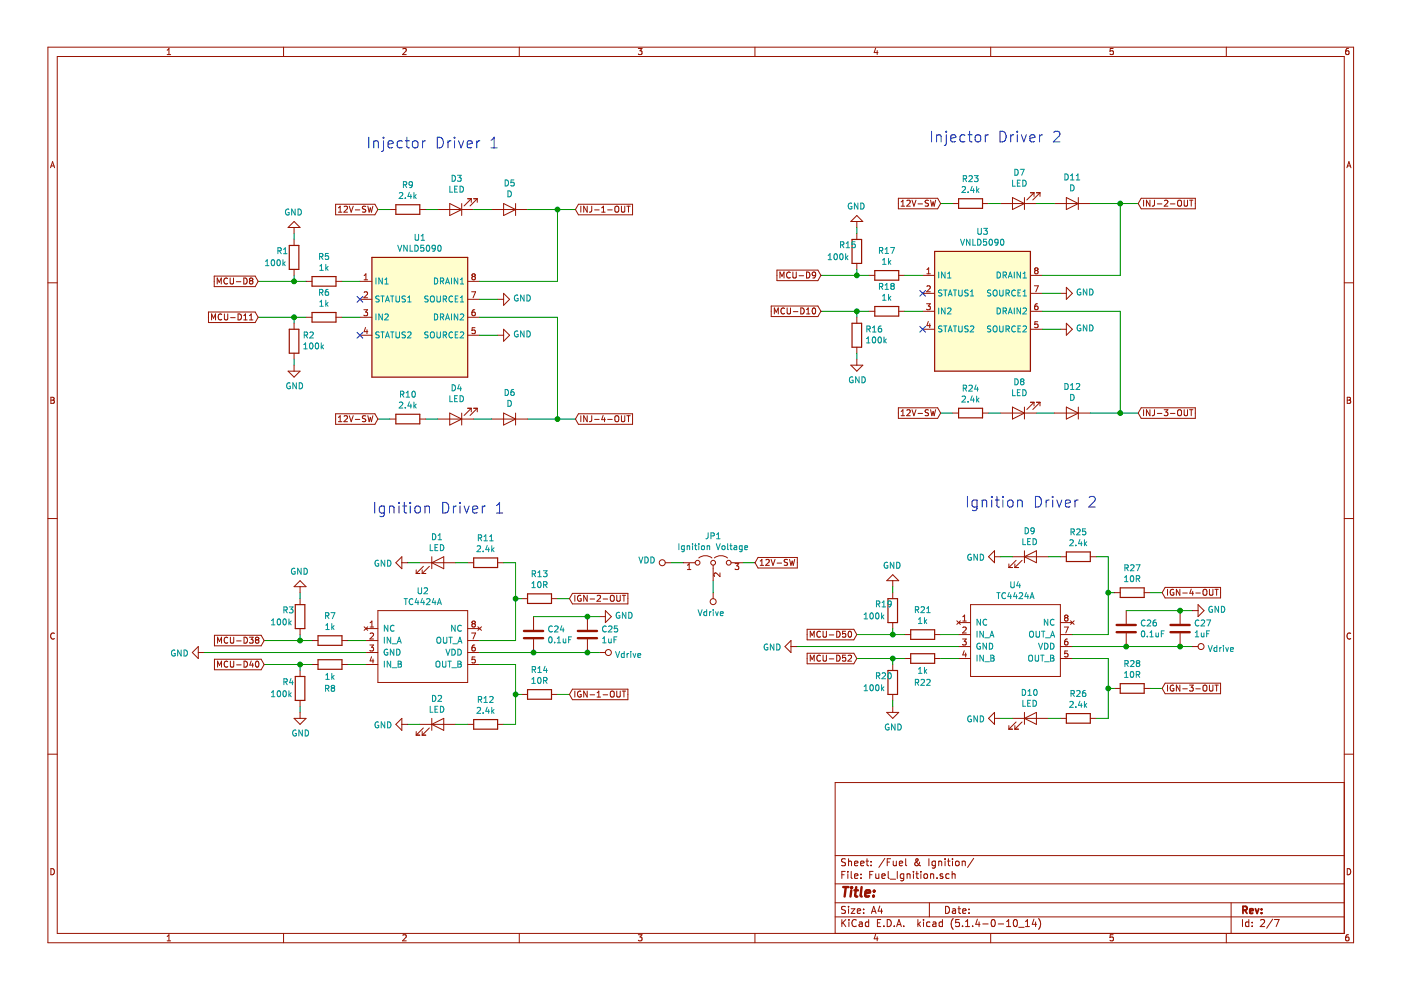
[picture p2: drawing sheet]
<svg xmlns="http://www.w3.org/2000/svg" width="297mm" height="210mm" viewBox="0 0 297 210" stroke-linecap="round" stroke-linejoin="round" font-family="sans-serif">
<path d="M.2 0h296.9v209.9h-296.9z" fill-rule="evenodd" fill="#fff" stroke="#fff" stroke-width=".21"/>
<g fill="none" stroke="#981200" stroke-width=".21">
<path d="M10.2 10h276.8v189.9h-276.8zM12.1 12h272.9v185.9h-272.9zM35.4 11.6h.8M35.4 10.6l.4-.3v1.3M60.1 10v2M85.4 10.4l.5-.1 .2 .3-.8 1h.8M110.1 10v2M135.3 10.3h.8l-.4 .5 .4 .1v.5l-.2 .2-.6-.2M160.1 10v2M185.6 10.2l-.3 .9h.9M186 10.7v.9M210 10v2"/>
<path d="M236 10.3h-.6l-.1 .6 .7-.1v.6l-.2 .2-.5-.2M260 10v2M285.9 10.3h-.4l-.1 .3-.1 .7 .2 .3 .5-.2-.1-.6h-.4l-.2 .2M10.7 35.6l.4-1.3 .5 1.3M10.8 35.2h.7M285.6 35.6l.4-1.3 .4 1.3M285.7 35.2h.6M10.2 60h1.9M45.4 58.5h8.7l.6 1.2-.6 1.1h-8.7zM48.2 59.1a.56 .56 0 0 0-.8 .5 .56 .56 0 0 0 .8 .5M48.8 58.9v1.1l.2 .2h.3l.2-.2v-1.1M50.1 59.7h1"/>
<path d="M51.7 58.9a.64 .64 0 0 1 .7 .7 .64 .64 0 0 1-.7 .6zM53.1 59.5l-.2-.2 .2-.4 .5 .2v.3l-.2 .1M53.1 59.5h.3M53.1 59.5l-.2 .2v.3l.2 .2h.4l.1-.2v-.4l-.2-.1M62.4 48.2v1.3M62.4 50.8v1.2M62.4 57.1v1.3M62.4 47l1.2 1.2h-2.5zM64.9 59.7h1.3M71.2 43.3h8.3l.6 1.1-.6 1.1h-8.3zM71.2 59.7h1.3M71.7 44.1l.4-.4v1.3"/>
<path d="M71.7 45h.8M73 43.8l.4-.1 .3 .4-.8 .9h.8M74.1 43.7l.4 1.3 .4-1.3M75.3 44.5h1M76.3 59.7h2.6M77.2 59.3h.7M77.2 58.4l.4-.3v1.2M77.6 43.8l-.5-.1-.2 .1v.5l.5 .2 .2 .3-.3 .2-.5-.1M78 43.7l.3 1.3 .2-.9 .2 .9 .4-1.3M82.7 44.4h1.2M89 44.4h1.3M92.8 44.4h7.6"/>
<path d="M95.4 43.2l2.5 1.2-2.5 1.3zM97.9 43.2v2.5M99.2 59.7h2.5M99.2 42.1h.7M99.9 42.1v.8M99.9 42.1l-1.5 1.6M100.3 58.6l-.3 .2v.3l.3 .2h.4l.1-.2v-.3l-.3-.2M100.3 58.6l-.3-.2 .3-.3h.2l.3 .2-.3 .3M100.3 58.6h.2M100.4 42.1h.8M101.2 42.1v.8M101.2 42.1l-1.5 1.6"/>
<path d="M104.2 44.4h7.7M106.8 43.2l2.5 1.2-2.5 1.3zM109.3 43.2v2.5M122.6 43.3h11.5v2.2h-11.5l-.6-1.1zM123.1 43.7v1.3M124.5 43.7v1.3l-.7-1.3v1.3M125.5 43.7l-.1 1.1-.4 .2M126.1 44.5h.9M127.6 45h.7M127.6 44.1l.3-.4v1.3M128.8 44.5h1M130.4 43.9l.3-.2a.44 .44 0 0 1 .5 .4l-.1 .7-.4 .2-.3-.2z"/>
<path d="M131.8 43.7v1.1l.2 .2h.2l.3-.2v-1.1M132.9 43.7h.7M133.3 43.7v1.3M164.7 57.3h8.7l.6 1.1-.6 1.1h-8.7zM165.4 58.9v-1.2l.4 .9 .4-.9v1.2M167.5 57.8a.56 .56 0 0 0-.7 .5 .56 .56 0 0 0 .7 .5M168.1 57.7v1l.2 .2h.3l.2-.2v-1M169.4 58.5h1M171 57.7a.64 .64 0 0 1 .7 .6 .64 .64 0 0 1-.7 .6zM172.9 58.2l-.2 .3-.4-.1-.1-.2 .1-.4 .4-.1 .2 .2v.7l-.2 .3h-.4M181.7 47v1.2M181.7 49.5v1.3"/>
<path d="M181.7 55.8v1.3M181.7 45.7l1.2 1.3h-2.5zM184.2 58.4h1.3M190.5 42h8.3l.6 1.2-.6 1.1h-8.3zM190.5 58.4h1.3M191.1 42.8l.3-.4v1.3M191.1 43.7h.7M192.3 42.6l.5-.2 .2 .4-.8 .9h.8M193.4 42.4l.4 1.3 .4-1.3M194.6 43.2h1M195.6 58.4h2.6M196.5 58.1h.7"/>
<path d="M196.5 57.1l.4-.3v1.3M196.9 42.5l-.5-.1-.2 .2 .1 .4 .4 .2 .2 .3-.3 .2h-.5M197.3 42.4l.3 1.3 .2-.9 .3 .9 .3-1.3M202 43.2h1.2M208.3 43.2h1.3M212.1 43.2h7.6M214.7 41.9l2.5 1.3-2.5 1.2zM217.2 41.9v2.5M218.5 58.4h2.5M218.5 40.9h.7M219.2 40.9l-1.5 1.5M219.2 40.9v.7"/>
<path d="M219.6 57.3l-.2 .3v.2l.2 .3 .4-.1 .1-.2v-.2l-.3-.3M219.6 57.3l-.2-.2 .2-.3h.2l.3 .2-.3 .3M219.6 57.3h.2M219.7 40.9h.8M220.5 40.9l-1.5 1.5M220.5 40.9v.7M223.5 43.2h7.7M226.1 41.9l2.5 1.3-2.5 1.2zM228.6 41.9v2.5M242 42h11.4v2.3h-11.4l-.7-1.1zM242.5 42.4v1.3M243.8 42.4v1.3l-.7-1.3v1.3"/>
<path d="M244.8 42.4l-.1 1.1-.4 .2M245.4 43.2h.9M246.9 42.6l.5-.2 .2 .4-.8 .9h.8M248.1 43.2h1M249.7 42.6l.3-.2a.44 .44 0 0 1 .5 .5v.6l-.5 .2-.3-.2zM251.1 42.4v1.1l.2 .2h.2l.3-.2v-1.1M252.2 42.4h.7M252.6 42.4v1.3M285 60h2M44.2 66.2h9.9l.6 1.1-.6 1.1h-9.9zM44.9 67.8v-1.2l.4 .9 .4-.9v1.2M46.1 60.2v-1.3l.4 1 .4-1v1.3"/>
<path d="M47 66.7a.55 .55 0 0 0-.7 .1 .55 .55 0 0 0 0 .7l.4 .3 .3-.1M47.6 66.6v1l.2 .2h.4l.1-.2v-1M48.9 67.3h1M50.5 66.6a.64 .64 0 0 1 .7 .6 .64 .64 0 0 1-.7 .6zM51.7 67.8h.7M51.7 66.9l.3-.3v1.2M52.9 67.8h.7M52.9 66.9l.4-.3v1.2M61.1 78.7h2.5l-1.2 1.3zM62.4 68.5v1.3M62.4 74.9v1.3M62.4 77.4v1.3"/>
<path d="M64.9 67.3h1.3M71.2 67.3h1.3M76.3 63.5h2.6M76.3 67.3h2.6M76.3 71.1h2.6M77.1 65.7h.8l-.4 .5 .4 .1v.4l-.2 .2-.6-.1M77.2 62l.5-.1 .2 .3-.8 .9h.8M77.5 69.4l-.3 .9h.8M77.8 69.9v.8M99.2 63.5h2.5M99.2 67.3h2.5M99.2 71.1h2.5"/>
<path d="M100 61.9h.8l-.5 1.2M100.7 65.7h-.3a.79 .79 0 0 0-.1 1.2h.4l.1-.5-.3-.2h-.2l-.3 .2M100.7 69.5h-.6l-.1 .6 .5-.1 .3 .2v.3l-.3 .2-.5-.1M105.5 63.5h1.3M105.5 71.1h1.3M106.8 62.2l1.2 1.3-1.2 1.2zM106.8 69.8l1.2 1.3-1.2 1.2zM163.5 64.9h9.9l.6 1.1-.6 1.1h-9.9zM164.2 66.6v-1.3l.4 .9 .4-.9v1.3M166.3 65.4a.55 .55 0 0 0-.7 .1 .55 .55 0 0 0 0 .8l.4 .3 .3-.2M166.9 65.3v1l.2 .3 .4-.1 .1-.2v-1M168.2 66.1h1"/>
<path d="M169.8 65.3a.64 .64 0 0 1 .7 .6 .64 .64 0 0 1-.7 .7zM171 66.6h.7M171 65.6l.4-.3v1.3M172.3 65.4l.2-.1a.67 .67 0 0 1 .4 .6 .67 .67 0 0 1-.4 .7l-.3-.5zM180.4 77.4h2.5l-1.2 1.3zM181.7 67.3v1.2M181.7 73.6v1.3M181.7 76.2v1.2M184.2 66h1.3M190.5 66h1.3M195.6 62.2h2.6M195.6 66h2.6"/>
<path d="M195.6 69.8h2.6M196.5 64.4h.7l-.4 .5 .4 .1v.4l-.2 .3-.5-.2M196.5 60.7l.5-.1 .2 .4-.7 .9h.7M196.8 68.2l-.3 .8h.8M197.1 68.6v.9M218.5 62.2h2.5M218.5 66h2.5M218.5 69.8h2.5M219.3 60.6h.8l-.5 1.3M220 64.4h-.3a.79 .79 0 0 0-.1 1.3l.4-.1 .1-.5-.3-.2h-.2l-.2 .2M220 68.2h-.6v.6l.4-.1 .3 .2v.4l-.3 .2-.4-.1M224.8 62.2h1.3"/>
<path d="M224.8 69.8h1.3M226.1 60.9l1.3 1.3-1.3 1.3zM226.1 68.5l1.3 1.3-1.3 1.3zM10.8 84.2h.4l.3 .3-.3 .3 .3 .3-.2 .4h-.5zM10.8 84.8h.4M71.2 87.7h8.3l.6 1.1-.6 1.2h-8.3zM71.7 89.4h.8M71.7 88.5l.4-.4v1.3M73 88.3l.4-.2 .3 .4-.8 .9h.8M74.1 88.1l.4 1.3 .4-1.3M75.3 88.9h1M77.6 88.2l-.5-.1-.2 .2v.4l.5 .2 .2 .3-.3 .2h-.5"/>
<path d="M78 88.1l.3 1.3 .2-.9 .2 .9 .4-1.3M82.7 88.8h1.2M89 88.8h1.3M92.8 88.8h7.6M95.4 87.6l2.5 1.2-2.5 1.3zM97.9 87.6v2.5M99.2 86.6h.7M99.9 86.6l-1.5 1.5M99.9 86.6v.7M100.4 86.6h.8M101.2 86.6l-1.5 1.5M101.2 86.6v.7"/>
<path d="M104.2 88.8h7.7M106.8 87.6l2.5 1.2-2.5 1.3zM109.3 87.6v2.5M122.6 87.7h11.5v2.3h-11.5l-.6-1.2zM123.1 88.1v1.3M124.5 88.1v1.3l-.7-1.3v1.3M125.5 88.1l-.1 1.1-.4 .2M126.1 88.9h.9M127.9 88.1l-.3 .9h.8M128.2 88.6v.8M128.8 88.9h1M130.4 88.3l.3-.2a.44 .44 0 0 1 .5 .5l-.1 .6-.4 .2-.3-.2z"/>
<path d="M131.8 88.1v1.1l.2 .2h.2l.3-.2v-1.1M132.9 88.1h.7M133.3 88.1v1.3M190.5 86.5h8.3l.6 1.1-.6 1.1h-8.3zM191.1 88.1h.7M191.1 87.2l.3-.3v1.2M192.3 87l.5-.1 .2 .3-.8 .9h.8M193.4 86.9l.4 1.2 .4-1.2M194.6 87.7h1M196.9 86.9h-.5l-.2 .1 .1 .4 .4 .2 .2 .3-.3 .2h-.5M197.3 86.9l.3 1.2 .2-.9 .3 .9 .3-1.2M202 87.6h1.2"/>
<path d="M208.3 87.6h1.3M212.1 87.6h7.6M214.7 86.3l2.5 1.3-2.5 1.2zM217.2 86.3v2.5M218.5 85.3h.7M219.2 85.3v.8M219.2 85.3l-1.5 1.5M219.7 85.3h.8M220.5 85.3v.8M220.5 85.3l-1.5 1.5M223.5 87.6h7.7M226.1 86.3l2.5 1.3-2.5 1.2z"/>
<path d="M228.6 86.3v2.5M242 86.5h11.4v2.2h-11.4l-.7-1.1zM242.5 86.9v1.2M243.8 86.9v1.2l-.7-1.2v1.2M244.8 86.9l-.1 1.1-.4 .1M245.4 87.7h.9M246.8 86.9h.8l-.4 .5 .3 .1 .1 .4-.2 .2-.6-.1M248.1 87.7h1M249.7 87l.3-.1a.44 .44 0 0 1 .5 .4v.7l-.5 .1-.3-.1zM251.1 86.9v1l.2 .2h.2l.3-.2v-1M252.2 86.9h.7M252.6 86.9v1.2"/>
<path d="M285.6 84.2h.5l.2 .3-.2 .3 .3 .3-.2 .4h-.6zM285.6 84.8h.5M10.2 109.9h1.9M85.2 119.3h1.3M85.2 118v2.6l-1.3-1.3zM89 119.3h7.6M91.5 118v2.6M91.5 119.3l2.6-1.3v2.6zM99.2 119.3h1.2M105.5 119.3h1.3M141 119.3h1.3M144.9 119.3h2.5"/>
<path d="M145.7 119.8l.4-.3v1.3M148.2 118.3a2.26 2.26 0 0 1 2.7 0M151.2 119.8v3.3M151.5 118.3a2.26 2.26 0 0 1 2.7 0M155 119.3h2.5M155.8 119.5h.8l-.4 .5 .4 .1v.4l-.2 .3-.6-.2M160.7 118.2h8.3v2.2h-8.3l-.6-1.1zM161.2 119.9h.7M161.2 119l.3-.4v1.3M162.4 118.7l.5-.1 .2 .4-.8 .9h.8M163.5 118.6l.4 1.3 .4-1.3M164.8 119.4h.9"/>
<path d="M167 118.7l-.5-.1-.2 .1v.4l.6 .2 .1 .3-.3 .3-.4-.1M167.4 118.6l.3 1.3 .3-.9 .2 .9 .3-1.3M210.9 116.8v2.5l-1.3-1.3zM210.9 118h1.2M213.9 119.6v.7M214.7 118h7.6M215.2 119.6v.7M215.4 118.8l-1.5 1.5M216.7 118.8l-1.5 1.5M217.2 116.8v2.5M217.2 118l2.5-1.2v2.5zM224.8 118h1.3"/>
<path d="M231.2 118h1.2M285 109.9h2M11.5 134.3a.58 .58 0 0 0-.8 .5 .58 .58 0 0 0 .8 .6M42 138.4h1.3M42 137.1v2.5l-1.2-1.2zM45.5 139.8h9.9l.6 1.1-.6 1.1h-9.9zM45.5 134.7h9.9l.6 1.1-.6 1.1h-9.9zM46.1 136.4v-1.3l.4 .9 .5-.9v1.3M48.3 135.2a.55 .55 0 0 0-.7 .1 .55 .55 0 0 0 0 .8l.3 .3 .4-.2M48.8 135.1v1l.3 .3 .4-.1 .1-.2v-1M50.2 135.9h.9M51.7 135.1a.64 .64 0 0 1 .8 .6 .64 .64 0 0 1-.8 .7z"/>
<path d="M52.9 135.1h.8l-.4 .5 .3 .1v.6l-.7-.1M54.4 135.7l-.2-.3 .2-.3 .4 .1v.3l-.2 .2M54.4 135.7h.2M54.4 135.7l-.2 .2v.2l.2 .3 .4-.1 .1-.2-.1-.3-.2-.1M62.4 124.4l1.2-1.3 1.3 1.3zM63.6 124.4v1.3M63.6 126.9v1.3M63.6 133.3v1.2M66.2 135.8h1.2M72.5 135.8h1.3M77.2 132.9l.8 .8M77.6 138.4h2.5"/>
<path d="M77.6 135.8h2.5M77.6 133.3h2.5M78 132.9l-.8 .8M78.4 136.8h.8l-.4 .4 .3 .2 .1 .4-.2 .2-.6-.1M78.5 134.3l.5-.1 .2 .4-.8 .9h.8M78.5 132.9h.7M78.5 132l.4-.3v1.2M78.8 139.2l-.3 .9h.8M79.1 139.7v.9M80.1 129.5h19.1v15.2h-19.1zM88.2 120.8v.8M88.2 121.6h.8"/>
<path d="M89.5 120.8v.8M89.5 121.6h.8M89.8 120.1l-1.6 1.5M91 120.1l-1.5 1.5M99.2 138.4h2.5M99.2 135.8h2.5M99.2 133.3h2.5M100 134.2h.8l-.5 1.3M100.3 132.2l-.3-.2 .3-.3h.2l.3 .2-.3 .3M100.3 132.2l-.3 .3v.2l.3 .2h.4l.1-.2v-.2l-.3-.3M100.3 132.2h.2M100.7 136.8h-.3a.79 .79 0 0 0-.1 1.2h.4l.1-.5-.3-.3h-.2l-.3 .3"/>
<path d="M100.7 139.3h-.6l-.1 .6 .5-.1 .3 .2v.3l-.3 .3-.5-.2M101.3 132.9l.8 .8M102.1 132.9l-.8 .8M110.6 126.9h1.3M113.1 130.7v2.8M113.1 135.6v2.8M116.9 126.9h1.3M121.4 125.8h11.7v2.2h-11.7l-.7-1.1zM121.9 126.2v1.3M123.1 126.3a.59 .59 0 0 0-.7 .6 .59 .59 0 0 0 .7 .5l.1-.4h-.2M124.5 126.2v1.3l-.7-1.3v1.3M124.5 130.7v2.8"/>
<path d="M124.5 135.6v2.8M125.1 127h1M126.6 126.3l.5-.1 .2 .4-.7 .9h.7M127.1 130.7h1.3M127.1 138.4h1.3M127.9 127h.9M128.4 129.5l1.2 1.2-1.2 1.3zM129.4 126.4l.3-.2a.44 .44 0 0 1 .5 .4v.7l-.5 .2-.3-.2zM130.8 126.2v1.1l.2 .2 .4-.1 .1-.1v-1.1M131.9 126.2h.7M132.3 126.2v1.3M145.7 120.8h.8"/>
<path d="M151.2 125.7v1.2M152.6 121.5v.8l-.9-.8-.3 .2 .1 .5M167.7 137.1h1.3M167.7 135.8v2.6l-1.3-1.3zM171.1 138.5h9.9l.7 1.1-.7 1.1h-9.9zM171.1 133.4h9.9l.7 1.1-.7 1.2h-9.9zM171.8 135.1v-1.3l.4 .9 .4-.9v1.3M173.9 134a.55 .55 0 0 0-.7 .1 .55 .55 0 0 0 0 .7l.4 .3 .3-.1M173.9 139a.55 .55 0 0 0-.7 .1 .55 .55 0 0 0 0 .8l.4 .3 .3-.1M174.5 133.8v1.1l.2 .2h.4l.1-.2v-1.1M174.5 138.9v1.1l.2 .2 .4-.1 .1-.1v-1.1M175.8 134.6h1"/>
<path d="M175.8 139.7h1M177.4 133.8a.64 .64 0 0 1 .7 .7 .64 .64 0 0 1-.7 .6zM177.4 138.9a.64 .64 0 0 1 .7 .6 .64 .64 0 0 1-.7 .7zM179.3 133.8h-.6l-.1 .6 .2-.1 .4 .1 .1 .6-.2 .1-.5-.1M179.3 138.9h-.6l-.1 .6 .2-.1 .4 .1 .1 .6-.2 .1-.5-.1M179.8 139l.5-.1 .2 .4-.7 .9h.7M179.9 134l.2-.2a.67 .67 0 0 1 .5 .7 .67 .67 0 0 1-.5 .6l-.3-.5zM189.3 123.1v1.3M189.3 125.7v1.2M189.3 132v1.3M189.3 121.9l1.2 1.2h-2.5zM191.8 139.6h1.3"/>
<path d="M191.8 134.5h1.3M198.2 139.6h1.2M198.2 134.5h1.2M202.9 131.6l.7 .8M203.2 137.1h2.6M203.2 139.6h2.6M203.2 134.5h2.6M203.2 132h2.6M203.6 131.6l-.7 .8M204.1 135.5h.8l-.5 .5 .4 .1 .1 .4-.3 .3-.5-.2M204.1 133.1l.5-.2 .3 .4-.8 .9h.8M204.1 131.7h.8"/>
<path d="M204.1 130.8l.4-.4v1.3M204.4 138l-.3 .9h.8M204.7 138.5v.8M205.8 128.2h19v15.2h-19zM213.9 120.3h.8M215.2 120.3h.7M224.8 137.1h2.6M224.8 139.6h2.6M224.8 134.5h2.6M224.8 132h2.6M225.7 132.9h.8l-.5 1.3M226 131l-.3 .2v.2l.3 .3 .3-.1 .1-.2v-.2l-.2-.2"/>
<path d="M226 131l-.3-.3 .3-.3h.2l.2 .3-.2 .3M226 131h.2M226.3 135.5h-.2a.79 .79 0 0 0-.1 1.3l.3-.1 .1-.5-.2-.2h-.2l-.3 .2M226.4 138h-.6l-.1 .6 .5-.1 .2 .3v.3l-.2 .2-.5-.1M227 131.6l.7 .8M227.7 131.6l-.7 .8M236.2 125.7h1.3M238.8 129.5v2.8M238.8 134.3v2.8M242.6 125.7h1.3M247 124.5h11.8v2.3h-11.8l-.6-1.1zM247.5 124.9v1.3"/>
<path d="M248.8 125a.59 .59 0 0 0-.7 .6 .59 .59 0 0 0 .7 .6l.1-.5h-.3M250.2 124.9v1.3l-.8-1.3v1.3M250.2 129.5v2.8M250.2 134.3v2.8M250.8 125.7h.9M252.6 124.9l-.3 .9h.7M252.7 129.5h1.3M252.7 137.1h1.3M252.9 125.4v.8M253.5 125.7h1M254 128.2l1.3 1.3-1.3 1.2zM255.1 125.1l.3-.2a.44 .44 0 0 1 .5 .5l-.1 .6-.4 .2-.3-.2z"/>
<path d="M256.4 124.9v1.1l.3 .2h.3l.2-.2v-1.1M257.6 124.9h.7M257.9 124.9v1.3M286.4 134.3a.58 .58 0 0 0-.8 .5 .58 .58 0 0 0 .8 .6M10.2 159.9h1.9M46.1 141.4v-1.2l.4 .9 .5-.9v1.2M48.3 140.3a.55 .55 0 0 0-.7 .1 .55 .55 0 0 0 0 .7l.3 .3 .4-.1M48.8 140.2v1l.3 .2h.4l.1-.2v-1M50.2 141h.9M51.7 140.2a.64 .64 0 0 1 .8 .6 .64 .64 0 0 1-.8 .6zM53.3 140.1l-.3 .9h.7M53.6 140.6v.8"/>
<path d="M54.3 140.3l.2-.1a.67 .67 0 0 1 .4 .6 .67 .67 0 0 1-.4 .6l-.3-.4zM62.4 152.3h2.5l-1.3 1.3zM63.6 142.2v1.2M63.6 148.5v1.3M63.6 151v1.3M66.2 140.9h1.2M72.5 140.9h1.3M77.6 140.9h2.5M83.9 153.6l1.3-1.3v2.6zM85.2 153.6h1.3M88.2 155.9h.8M88.2 155.1v.8"/>
<path d="M89 153.6h7.6M89.5 155.9h.8M89.5 155.1v.8M89.8 154.3l-1.6 1.6M91 154.3l-1.5 1.6M91.5 152.3v2.6M91.5 153.6l2.6-1.3v2.6zM99.2 153.6h1.2M99.2 140.9h2.5M105.5 153.6h1.3M110.6 147.2h1.3M116.9 147.2h1.3"/>
<path d="M121.4 146.1h11.7v2.3h-11.7l-.7-1.2zM121.9 146.5v1.3M123.1 146.6a.59 .59 0 0 0-.7 .6 .59 .59 0 0 0 .7 .5l.1-.4h-.2M124.5 146.5v1.3l-.7-1.3v1.3M125.1 147.3h1M126.6 147.8h.7M126.6 146.9l.4-.4v1.3M127.9 147.3h.9M129.4 146.7l.3-.2a.44 .44 0 0 1 .5 .5v.6l-.5 .2-.3-.2zM130.8 146.5v1.1l.2 .2 .4-.1 .1-.1v-1.1M131.9 146.5h.7M132.3 146.5v1.3"/>
<path d="M171.8 140.2v-1.3l.4 .9 .4-.9v1.3M188 151h2.5l-1.2 1.3zM189.3 140.9v1.3M189.3 147.2v1.3M189.3 149.8v1.2M210.9 152.3h1.2M210.9 151v2.6l-1.3-1.3zM213.9 154.6h.8M213.9 153.8v.8M214.7 152.3h7.6M215.2 154.6h.7M215.2 153.8v.8"/>
<path d="M215.4 153.1l-1.5 1.5M216.7 153.1l-1.5 1.5M217.2 151v2.6M217.2 152.3l2.5-1.3v2.6zM224.8 152.3h1.3M231.2 152.3h1.2M236.2 146h1.3M242.6 146h1.3M247 144.9h11.8v2.2h-11.8l-.6-1.1zM247.5 145.3v1.2M248.8 145.3a.59 .59 0 0 0-.7 .6 .59 .59 0 0 0 .7 .6l.1-.5h-.3M250.2 145.3v1.2l-.8-1.2v1.2"/>
<path d="M250.8 146h.9M252.2 145.3h.8l-.4 .4 .3 .2 .1 .4-.3 .2-.5-.1M253.5 146h1M255.1 145.4l.3-.1a.44 .44 0 0 1 .5 .4l-.1 .6-.4 .2-.3-.2zM256.4 145.3v1l.3 .2h.3l.2-.2v-1M257.6 145.3h.7M257.9 145.3v1.2M285 159.9h2M285 165.9h-107.9v32M10.8 184.2a.65 .65 0 0 1 .7 .6 .65 .65 0 0 1-.7 .7zM35.4 198.5l.4-.3v1.3M35.4 199.5h.8"/>
<path d="M60.1 197.9v2M85.4 198.3l.5-.1 .2 .3-.8 1h.8M110.1 197.9v2M135.3 198.2h.8l-.4 .5 .4 .1v.6l-.2 .1-.6-.1M160.1 197.9v2M177.1 194.4h107.9M177.1 191.4h107.9M177.1 187.4h107.9M177.1 181.4h107.9M178.5 185.5h.5M178.5 195v1.5M178.7 195.6l.6 .9"/>
<path d="M179.2 184.8h-.7v1.5M179.3 192.2h-.6l-.3 .2 .1 .4 .7 .3v.4l-.2 .2-.6-.1M179.3 182.1h-.6l-.3 .2 .1 .4 .7 .3v.4l-.2 .2-.6-.1M179.3 195l-.8 .8M179.8 184.8v.1M179.8 185.3v1M179.9 182.1v1.5M179.9 192.2v.1M179.9 192.7v1M179.9 182.7l.2-.1h.4v1M180 195v.1M180 195.5v1"/>
<path d="M180.5 192.7h.8l-.8 1h.8M180.5 184.8v1.3l.2 .2M181.2 185.8l.7-.2-.1-.3h-.4l-.2 .2 .1 .7h.5M181.2 183.1l.7-.2-.1-.3h-.4l-.2 .2 .1 .7h.5M181.5 195.1a.59 .59 0 0 0-.7 0 .59 .59 0 0 0-.2 .7 .56 .56 0 0 0 .3 .6 .56 .56 0 0 0 .6-.1M181.8 193.2l.7-.2-.1-.2-.4-.1-.2 .2v.7h.6M182.2 195.5h.6v1M182.5 183.1l.7-.2-.1-.3h-.4l-.2 .2 .1 .7h.5M182.6 186.1v.2M182.6 185.3v.2M182.8 195.8l-.5 .1-.2 .2 .2 .4 .5-.1M183.1 193.5v.2"/>
<path d="M183.1 192.8v.1M183.6 182.6h.6M183.8 182.1v1.3l.4 .2M184.2 195.5h-.5l-.2 .2v.6l.2 .2 .5-.1M184.2 195v1.5M184.4 185.5h.5M184.7 183.4v.2M184.7 182.6v.2M184.8 193.7l.4-1.5 .5 1.5M184.9 193.2h.7M185.1 184.8h-.7v1.5M185.6 198.1l-.3 .9h.9"/>
<path d="M185.7 185.3v.9l.4 .1 .2-.2M186 198.6v.9M186 195.7h.5M186.3 185.3v1M186.5 192.1l-.3 1.1h.9M186.7 195h-.7v1.5h.7M186.9 192.7v1M187 185.8l.7-.2-.1-.3h-.4l-.2 .2v.7h.6M187.4 196.3v.2M187.6 182l-1.3 1.9M188.1 195a.76 .76 0 0 1 .9 .7 .76 .76 0 0 1-.9 .8zM188.1 182.8h.5"/>
<path d="M188.3 184.8v1.3l.2 .2M188.7 186.4h1.2M188.8 182.1h-.7v1.5M189.4 182.6l.1 .9 .3 .1 .2-.2M189.6 196.3v.2M190 182.6v1M190.1 196.5l.5-1.5 .5 1.5M190.2 196h.8M190.2 184.8v1.5M190.7 183.1l.7-.2-.1-.3h-.4l-.2 .2 .1 .7h.5M191.6 196.3v.2M191.6 185.3v1.2l-.3 .3-.3-.1"/>
<path d="M191.6 185.3h-.4l-.3 .2 .1 .6 .2 .2 .4-.1M192 182.1v1.3l.2 .2M192.3 185.4l.2-.1h.4l.1 1M192.3 185.3v1M193.7 184.8v.1M193.7 185.3v1M194.2 185.3h.5M194.4 184.8v1.3l.3 .2M194.6 195v1.5M194.7 195.9l.5 .6M195 182.8l-.3 .6a.41 .41 0 0 1-.6 .1 .41 .41 0 0 1 0-.6l.6-.6-.2-.2h-.3a1.46 1.46 0 0 0 1 1.5M195.2 195.5l-.6 .5"/>
<path d="M195.2 184.8v.1M195.2 185.3v1M195.8 195v.1M195.8 195.5v1M196 185.4l.2-.1 .4 .1v.7l-.2 .2-.4-.2zM196.9 182.1v1.5M197 191.4v3M197.2 195.5h-.5l-.2 .2v.6l.2 .2 .5-.1M197.3 185.4l.2-.1h.4l.1 1M197.3 185.3v1M197.8 195.5h.6v1M198.3 182.6h-.4l-.3 .3 .1 .5 .2 .2 .4-.1"/>
<path d="M198.3 182.6v1.2l-.3 .3-.3-.1M198.4 195.8l-.7 .3 .3 .4 .4-.1M198.7 186.1v.2M199 182.7l.2-.1h.4l.1 1M199 182.6v1M199.8 195.5h-.4l-.3 .2 .1 .6 .2 .2 .4-.1M199.8 195v1.5M199.9 185.3h-.4l-.2 .2 .1 .2 .5 .1v.4h-.6M200.4 182.1v.1M200.4 182.6v1M200.5 192.2a.75 .75 0 0 1 .8 .7 .75 .75 0 0 1-.8 .8zM200.9 182.6h.5"/>
<path d="M201.1 182.1v1.3l.3 .2M201.2 185.3h-.4l-.3 .2 .2 .7h.5M201.9 184.8v1.5M201.9 185.4l.2-.1h.4v1M201.9 182.1v.1M201.9 182.6v1M202 192.8h.5l.1 .9M202.1 194.8a1.71 1.71 0 0 0 0 2.2M202.6 193l-.5 .1-.2 .2 .2 .4 .5-.1M202.7 182.7l.2-.1 .4 .1v.7l-.2 .2-.4-.2zM203.1 192.7h.6M203.3 192.2v1.3l.4 .2"/>
<path d="M203.4 195h-.7l-.1 .7 .7-.1 .1 .2v.5l-.2 .2-.6-.2M204 182.7l.2-.1h.4l.1 1M204 182.6v1M204.1 196.3v.2M204.1 193.2l.7-.2-.1-.2-.4-.1-.2 .2 .1 .7h.5M204.7 196.5h.9M204.7 195.4l.4-.4v1.5M205.4 193.5v.2M205.4 192.8v.1M206.2 196.3v.2M206.4 182l-1.3 1.9M207.2 194.9l-.3 1.1h.9"/>
<path d="M207.6 195.5v1M208.4 195.9h1.1M210 197.9v2M210.3 195h.2a.8 .8 0 0 1 .5 .7 .8 .8 0 0 1-.5 .8 1 1 0 0 1-.2-1.5zM211.6 195.9h1.2M213.4 196.5h.9M213.4 195.4l.5-.4v1.5M215.1 195h.1a.8 .8 0 0 1 .5 .7 .8 .8 0 0 1-.5 .8 .97 .97 0 0 1-.1-1.5zM216 196.6h1.1M217.4 196.5h.9M217.4 195.4l.4-.4v1.5M219.2 194.9l-.3 1.1h.9"/>
<path d="M219.6 195.5v1M220.2 194.8a1.71 1.71 0 0 1 0 2.2M236 198.2h-.6l-.1 .6 .7-.1v.7l-.2 .1-.5-.1M260 197.9v2M261 191.4v6.5M263.4 195v1.5M264.8 195.5h-.5l-.2 .2 .1 .7h.6M264.8 195v1.5M265.5 196.3v.2M265.5 195.5v.2M267.3 195.1l.5-.1 .3 .4-.9 1.1h.9M269.8 194.9l-1.2 1.9"/>
<path d="M270.2 195h1l-.6 1.5M285.6 184.2a.65 .65 0 0 1 .8 .6 .65 .65 0 0 1-.8 .7zM285.9 198.2h-.4l-.1 .3-.1 .7 .2 .3 .5-.1-.1-.7h-.4l-.2 .2"/>
<circle cx="140.4" cy="119.3" r=".63"/>
<circle cx="147.9" cy="119.3" r=".51"/>
<circle cx="151.2" cy="119.3" r=".51"/>
<circle cx="154.5" cy="119.3" r=".51"/>
<circle cx="129" cy="138.4" r=".63"/>
<circle cx="151.2" cy="127.6" r=".63"/>
<circle cx="254.6" cy="137.1" r=".63"/>
</g>
<path d="M263.5 193l.7-.1 .2-.2-.1-.4-.2-.1h-.6v1.5M263.9 193l.5 .7M265 193.2l.7-.2-.1-.2-.4-.1-.2 .2v.7h.6M266.2 192.7l.3 1 .4-1M267.5 193.5v.2M267.5 192.8v.1" fill="none" stroke="#981200" stroke-width=".38"/>
<g fill="none" stroke="#981200" stroke-width=".51">
<path d="M111.1 135.3h4.1M111.1 133.8h4.1M122.5 135.3h4.1M122.5 133.8h4.1M236.7 134h4.1M236.7 132.5h4.1M248.2 134h4M248.2 132.5h4M178.8 188.1h1.1M179.3 188.1l-.2 2M180.5 188.8l-.2 1.3M180.6 188.1l-.1 .2"/>
<path d="M180.6 188.1l.1 .1-.2 .1M181.2 188.8h.7M181.5 188.1l-.2 1.7 .1 .2 .4 .1M182.7 188.1l-.2 1.7 .2 .3M183.5 189.4l1-.2-.1-.4h-.6l-.3 .2v1h.8M185.2 189.9v.2M185.3 188.8l.1 .1-.1 .1M185.3 188.8v.2"/>
</g>
<g fill="#fffecd" stroke="#fffecd" stroke-width=".25">
<path d="M78.9 54.6h20.3v25.4h-20.3z" fill-rule="evenodd"/>
<path d="M198.2 53.3h20.3v25.4h-20.3z" fill-rule="evenodd"/>
</g>
<g fill="none" stroke="#981200" stroke-width=".25">
<path d="M61.3 52h2.1v5.1h-2.1zM66.2 58.6h5v2.1h-5zM78.9 54.6h20.3v25.4h-20.3zM83.9 43.4h5.1v2h-5.1zM180.6 50.8h2.1v5h-2.1zM185.5 57.4h5v2h-5zM198.2 53.3h20.3v25.4h-20.3zM203.2 42.1h5.1v2.1h-5.1zM61.3 69.8h2.1v5.1h-2.1zM66.2 66.3h5v2h-5zM180.6 68.5h2.1v5.1h-2.1zM185.5 65h5v2h-5z"/>
<path d="M83.9 87.8h5.1v2.1h-5.1zM203.2 86.6h5.1v2h-5.1zM100.4 118.3h5.1v2h-5.1zM226.1 117h5.1v2.1h-5.1zM62.6 128.2h2v5.1h-2zM67.4 134.8h5.1v2h-5.1zM67.4 139.9h5.1v2h-5.1zM111.9 125.9h5v2h-5zM188.3 126.9h2v5.1h-2zM193.1 133.5h5.1v2.1h-5.1zM193.1 138.6h5.1v2h-5.1zM237.5 124.6h5.1v2.1h-5.1z"/>
<path d="M62.6 143.4h2v5.1h-2zM100.4 152.6h5.1v2h-5.1zM111.9 146.2h5v2.1h-5zM188.3 142.2h2v5h-2zM226.1 151.3h5.1v2h-5.1zM237.5 145h5.1v2h-5.1z"/>
</g>
<g fill="none" stroke="#009596" stroke-width=".21">
<path d="M85.5 39.2l.7-.1v-.5l-.7-.1v1.3M85.8 39.2l.4 .6M87.5 39.1l-.3 .2-.4-.1-.1-.1 .1-.5 .4-.1 .3 .3-.2 .9-.5 .1M95.4 39.5v1.2h.6M95.9 37.2a.64 .64 0 0 1 .7 .6 .64 .64 0 0 1-.7 .6zM97 39.5h-.6v1.2h.6M97 37.2h.8l-.4 .4 .3 .2 .1 .4-.3 .2-.5-.1M97.5 39.5a.64 .64 0 0 1 .8 .6 .64 .64 0 0 1-.8 .6zM107.1 38.2a.64 .64 0 0 1 .7 .6 .64 .64 0 0 1-.7 .6zM109 38.2h-.6l-.1 .6 .5-.2 .2 .3v.3l-.2 .2-.5-.1M204 39.7l.5-.1 .2 .3-.8 .9h.8M204.2 37.9h.6l.1-.5-.7-.2v1.3"/>
<path d="M204.5 37.9l.4 .6M205.4 37.4l.5-.2 .3 .4-.8 .9h.8M206.1 39.5l-.3 .9h.8M206.4 40v.8M206.6 37.2h.8l-.5 .5 .4 .2 .1 .4-.3 .2-.5-.1M207.1 39.6v1.2M207.6 40l-.5 .5M214.7 38.2v1.3h.6M215.2 35.9a.64 .64 0 0 1 .7 .6 .64 .64 0 0 1-.7 .7zM215.7 38.8h.4M216.3 38.2h-.6v1.3h.6M216.3 35.9h.9l-.6 1.3"/>
<path d="M216.8 38.2a.64 .64 0 0 1 .8 .6 .64 .64 0 0 1-.8 .7zM225.8 36.9a.64 .64 0 0 1 .7 .6 .64 .64 0 0 1-.7 .7zM227 38.2h.7M227 37.2l.4-.3v1.3M227 39.2a.64 .64 0 0 1 .7 .6 .64 .64 0 0 1-.7 .7zM228.2 38.2h.7M228.2 37.2l.4-.3v1.3M56.3 56.3h.7M56.3 55.4l.4-.3v1.2M57.6 55.2l.2-.1a.67 .67 0 0 1 .5 .6 .67 .67 0 0 1-.5 .6l-.3-.5zM58.8 55.2l.2-.1a.69 .69 0 0 1 .4 .6 .69 .69 0 0 1-.4 .6l-.3-.5zM58.9 53.2l.7-.1v-.5l-.7-.1v1.3"/>
<path d="M59.2 53.2l.4 .6M60 55.1v1.2M60.1 55.8l.4 .5M60.1 53.8h.8M60.1 52.9l.4-.4v1.3M60.5 55.5l-.5 .5M61.2 44.4a.59 .59 0 0 0-.7 .6 .59 .59 0 0 0 .7 .5l.1-.4h-.2M62.6 44.3v1.3l-.8-1.3v1.3M63.2 44.3a.64 .64 0 0 1 .7 .7 .64 .64 0 0 1-.7 .6zM67.8 54.4l.6-.1v-.4l-.6-.2v1.3M67.8 57.3h.7M67.8 56.4l.4-.3v1.2"/>
<path d="M68.1 54.4l.4 .6M69.1 56.1v1.2M69.2 56.8l.4 .5M69.6 56.5l-.5 .5M69.6 53.7h-.6v.7l.4-.2 .3 .3v.3l-.3 .2-.4-.1M79.7 58.9v1.3M81.1 58.9v1.3l-.8-1.3v1.3M81.6 59.3l.4-.4v1.3M84.3 52l.5 1.3 .4-1.3M84.7 40.9l.4-.1 .3 .4-.8 .9h.8M85.9 42v.1M86.3 52v1.3l-.7-1.3v1.3"/>
<path d="M86.8 40.8l-.3 .9h.8M86.9 52v1.3h.6M87.1 41.3v.8M87.8 40.8v1.3M87.9 41.6l.3 .5M88 52a.64 .64 0 0 1 .7 .6 .64 .64 0 0 1-.7 .7zM88 49.7v1l.3 .2h.3l.2-.2v-1M88.2 41.3l-.4 .4M89.3 50.9h.7M89.3 50l.4-.3v1.2M89.8 52h-.6v.6l.2-.1 .4 .1v.5l-.1 .2-.5-.2M90.5 52.1l.2-.1a.67 .67 0 0 1 .4 .6 .67 .67 0 0 1-.4 .7l-.3-.5z"/>
<path d="M92.1 58.9a.64 .64 0 0 1 .7 .7 .64 .64 0 0 1-.7 .6zM92.3 52.5l-.2 .3-.4-.1-.1-.6 .5-.1 .2 .2v.8l-.2 .2-.4 .1M92.9 52.1l.2-.1a.67 .67 0 0 1 .4 .6 .67 .67 0 0 1-.4 .7l-.3-.5zM93.4 59.6h.6v-.5l-.6-.2v1.3M93.7 59.6l.4 .6M94.6 59.9h.6M95.7 58.9v1.3M96.4 40.1h.4M97.1 58.9v1.3l-.8-1.3v1.3M97.6 59.3l.4-.4v1.3M107.7 40.5a.64 .64 0 0 1 .7 .6 .64 .64 0 0 1-.7 .6zM175.6 55.1h.7"/>
<path d="M175.6 54.1l.4-.3v1.3M176.9 53.9l.2-.1a.67 .67 0 0 1 .5 .6 .67 .67 0 0 1-.5 .7l-.3-.5zM178.1 53.9l.2-.1a.69 .69 0 0 1 .5 .6 .69 .69 0 0 1-.5 .7l-.3-.5zM178.2 51.9h.6l.1-.5-.7-.1v1.2M178.5 51.9l.4 .6M179.3 53.8v1.3M179.4 52.5h.7M179.4 51.6l.4-.3v1.2M179.4 54.6l.4 .5M179.8 54.2l-.5 .5M180.5 43.1a.59 .59 0 0 0-.7 .6 .59 .59 0 0 0 .7 .6l.1-.5h-.2M181.3 51.3h-.6l-.1 .6 .5-.2 .3 .3v.3l-.3 .2-.5-.1"/>
<path d="M181.9 43.1v1.2l-.7-1.2v1.2M182.5 43.1a.64 .64 0 0 1 .7 .6 .64 .64 0 0 1-.7 .6zM186.5 53.1h.6v-.5l-.6-.1v1.2M186.8 53.1l.4 .6M187.1 56.1h.8M187.1 55.1l.4-.3v1.3M187.7 53.7h.7M187.7 52.8l.3-.3v1.2M188.4 54.8v1.3M188.5 55.6l.4 .5M188.8 52.5h.9l-.6 1.2M188.9 55.2l-.5 .5"/>
<path d="M199 57.7v1.2M200.4 57.7v1.2l-.8-1.2v1.2M200.9 58.9h.7M200.9 58l.4-.3v1.2M203.6 50.7l.5 1.3 .4-1.3M205.2 40.7v.1M205.7 50.7v1.3l-.8-1.3v1.3M206.3 50.7v1.3h.5M207.2 40.3l.4 .5M207.3 50.7a.64 .64 0 0 1 .7 .7 .64 .64 0 0 1-.7 .6zM207.3 48.4v1.1l.3 .2 .3-.1 .2-.1v-1.1M208.5 48.4h.8l-.4 .5 .4 .1v.6l-.2 .1-.6-.1"/>
<path d="M209.2 50.7h-.7v.6l.2-.1 .5 .1v.6l-.2 .1-.5-.1M209.8 50.8l.2-.1a.67 .67 0 0 1 .4 .7 .67 .67 0 0 1-.4 .6l-.3-.5zM211.4 57.7a.64 .64 0 0 1 .7 .6 .64 .64 0 0 1-.7 .6zM211.6 51.3l-.2 .2h-.4v-.7l.4-.1 .2 .3v.7l-.2 .2-.4 .1M212.2 50.8l.2-.1a.67 .67 0 0 1 .5 .7 .67 .67 0 0 1-.5 .6l-.3-.5zM212.7 58.3h.6v-.5l-.6-.1v1.2M213 58.3l.4 .6M213.8 58.9l.4-1.2 .4 1.2M213.9 58.6h.6M215 57.7v1.2M216.4 57.7v1.2l-.8-1.2v1.2M216.9 58.9h.7"/>
<path d="M216.9 58l.4-.3v1.2M64.4 74h.7M64.4 73.1l.4-.4v1.3M64.5 71.1l.7-.1v-.5l-.7-.1v1.3M64.8 71.1l.4 .6M65.7 70.5l.5-.1 .2 .3-.7 1h.7M65.8 72.8l.1-.1a.67 .67 0 0 1 .5 .6 .67 .67 0 0 1-.5 .7l-.3-.5zM66.9 72.8l.2-.1a.69 .69 0 0 1 .5 .6 .69 .69 0 0 1-.5 .7l-.3-.5zM67.8 62l.6-.1v-.4l-.6-.1v1.2M67.8 64l.4-.3v1.2M67.8 64.9h.7M68.1 62l.4 .6"/>
<path d="M68.1 72.7v1.3M68.2 73.5l.4 .5M68.6 73.1l-.5 .5M69.1 63.7v1.2M69.2 64.5l.4 .4M69.6 61.4h-.3a.79 .79 0 0 0-.1 1.2h.4l.1-.5-.3-.3h-.2l-.2 .3M69.6 64.1l-.5 .5M79.7 66.6v1.2M80.4 62.8h-.5l-.2 .1v.3l.6 .3 .1 .3-.3 .2h-.4M80.4 70.4h-.5l-.2 .1v.4l.6 .2 .1 .3-.3 .2h-.4M80.8 62.8h.7M80.8 70.4h.7"/>
<path d="M81.1 66.6v1.2l-.8-1.2v1.2M81.1 62.8v1.2M81.1 70.4v1.2M81.6 60.2h.7M81.6 66.7l.5-.1 .2 .3-.8 .9h.8M81.7 64l.5-1.2 .4 1.2M81.7 71.6l.5-1.2 .4 1.2M81.8 63.7h.7M81.8 71.3h.7M82.8 62.8h.7M82.8 70.4h.7M83.2 62.8v1.2"/>
<path d="M83.2 70.4v1.2M84 62.8v1l.2 .2h.4l.1-.2v-1M84 70.4v1l.2 .2h.4l.1-.2v-1M86 62.8h-.5l-.2 .1v.3l.5 .3 .2 .3-.3 .2h-.5M86 70.4h-.5l-.2 .1v.4l.5 .2 .2 .3-.3 .2h-.5M86.4 64h.8M86.4 63.1l.4-.3v1.2M86.4 70.5l.5-.1 .3 .3-.8 .9h.8M90.8 62.8h-.5l-.2 .1v.3l.6 .3 .1 .3-.3 .2h-.5M90.8 70.4h-.5l-.2 .1v.4l.6 .2 .1 .3-.3 .2h-.5M91.3 62.9l.2-.1a.45 .45 0 0 1 .6 .4l-.2 .8h-.5a.92 .92 0 0 1-.1-1.1zM91.3 70.5l.2-.1a.45 .45 0 0 1 .6 .4l-.2 .8h-.5a.92 .92 0 0 1-.1-1.1z"/>
<path d="M92.1 66.6a.64 .64 0 0 1 .7 .6 .64 .64 0 0 1-.7 .6zM92.6 62.8v1l.3 .2h.3l.2-.2v-1M92.6 70.4v1l.3 .2h.3l.2-.2v-1M93.4 67.2h.6v-.5l-.6-.1v1.2M93.7 67.2l.4 .6M94 63.4l.6-.1v-.4l-.6-.1v1.2M94 71l.6-.1v-.4l-.6-.1v1.2M94.3 71l.4 .6M94.3 63.4l.4 .6M94.5 67.8l.4-1.2 .4 1.2M94.5 60.2l.4-1.3 .4 1.3M94.6 67.5h.6"/>
<path d="M95.7 66.6v1.2M96 62.9a.56 .56 0 0 0-.8 .5 .56 .56 0 0 0 .8 .5M96 70.5a.56 .56 0 0 0-.8 .5 .56 .56 0 0 0 .8 .5M96.5 71h.4M96.5 63.4h.4M97.1 66.6v1.2l-.8-1.2v1.2M97.1 62.8h-.6v1.2h.6M97.1 70.4h-.6v1.2h.6M97.6 60.2h.7M97.6 64h.7M97.6 66.7l.5-.1 .2 .3-.8 .9h.8M97.6 70.5l.5-.1 .2 .3-.8 .9h.8"/>
<path d="M97.6 63.1l.4-.3v1.2M109.8 62.6a.59 .59 0 0 0-.7 .6 .59 .59 0 0 0 .7 .6v-.5h-.2M109.8 70.2a.59 .59 0 0 0-.7 .6 .59 .59 0 0 0 .7 .6v-.5h-.2M111.1 62.6v1.2l-.7-1.2v1.2M111.1 70.2v1.2l-.7-1.2v1.2M111.7 62.6a.64 .64 0 0 1 .7 .6 .64 .64 0 0 1-.7 .6zM111.7 70.2a.64 .64 0 0 1 .7 .6 .64 .64 0 0 1-.7 .6zM180.8 80a.59 .59 0 0 0-.7 .5 .59 .59 0 0 0 .7 .6l.1-.5h-.3M182.1 79.9v1.3l-.7-1.3v1.3M182.8 79.9a.64 .64 0 0 1 .7 .6 .64 .64 0 0 1-.7 .7zM183.7 72.7h.8M183.7 71.8l.4-.4v1.3"/>
<path d="M183.8 69.8l.6-.1 .1-.4-.7-.2v1.3M184.1 69.8l.4 .6M185 70.4h.7M185 69.5l.4-.4v1.3M185.1 71.6l.1-.2a.67 .67 0 0 1 .5 .7 .67 .67 0 0 1-.5 .6l-.3-.5zM186.3 71.6l.2-.2a.69 .69 0 0 1 .4 .7 .69 .69 0 0 1-.4 .6l-.3-.5zM186.5 60.7h.6v-.5l-.6-.1v1.3M186.8 60.7l.4 .7M186.8 69.1l-.4 .2-.2 .4 .1 .6h.5l.1-.1-.1-.5-.3-.1-.3 .3M187.1 63.7h.8M187.1 62.8l.4-.4v1.3M187.4 71.4v1.3"/>
<path d="M187.5 72.2l.4 .5M187.7 61.4h.7M187.7 60.4l.3-.3v1.3M187.9 71.9l-.5 .4M188.4 62.4v1.3M188.5 63.2l.4 .5M188.9 62.8l-.5 .5M189.1 60.6l-.2 .3v.3l.2 .2 .4-.1 .1-.2v-.2l-.2-.3M189.1 60.6l-.2-.2 .2-.3h.3l.2 .2-.2 .3M189.1 60.6h.3M199 65.3v1.3M199.7 61.6l-.5-.1-.2 .1v.4l.6 .2 .1 .3-.2 .3-.5-.1"/>
<path d="M199.7 69.2l-.5-.1-.2 .1v.4l.6 .2 .1 .3-.2 .3-.5-.1M200.1 61.5h.7M200.1 69.1h.7M200.4 65.3v1.3l-.8-1.3v1.3M200.4 61.5v1.3M200.4 69.1v1.3M200.9 65.4l.5-.1 .2 .3-.7 1h.7M201 62.8l.5-1.3 .4 1.3M201 70.4l.5-1.3 .4 1.3M201.2 62.4h.6M201.2 70h.6M202.1 61.5h.7"/>
<path d="M202.1 69.1h.7M202.5 61.5v1.3M202.5 69.1v1.3M203.3 61.5v1l.2 .3 .4-.1 .1-.2v-1M203.3 69.1v1l.2 .3 .4-.1 .1-.2v-1M205.3 61.6l-.5-.1-.2 .1v.4l.5 .2 .2 .3-.3 .3-.5-.1M205.3 69.2l-.5-.1-.2 .1v.4l.5 .2 .2 .3-.3 .3-.5-.1M205.8 62.8h.7M205.8 69.2l.4-.1 .3 .4-.8 .9h.8M205.8 61.8l.3-.3v1.3M210.1 61.6l-.5-.1-.2 .1v.4l.6 .2 .1 .3-.3 .3-.4-.1M210.1 69.2l-.5-.1-.2 .1v.4l.6 .2 .1 .3-.3 .3-.4-.1"/>
<path d="M210.6 61.7l.3-.2a.45 .45 0 0 1 .5 .4l-.2 .8h-.4a.92 .92 0 0 1-.2-1zM210.6 69.3l.3-.2a.45 .45 0 0 1 .5 .4l-.2 .8h-.4a.92 .92 0 0 1-.2-1zM211.4 65.3a.64 .64 0 0 1 .7 .6 .64 .64 0 0 1-.7 .7zM211.9 61.5v1l.3 .3 .4-.1 .1-.2v-1M211.9 69.1v1l.3 .3 .4-.1 .1-.2v-1M212.7 66l.6-.1v-.5l-.6-.1v1.3M213 66l.4 .6M213.3 62.1l.7-.1v-.4l-.7-.1v1.3M213.3 69.8l.7-.1v-.5l-.7-.1v1.3M213.6 69.8l.4 .6M213.6 62.1l.4 .7M213.8 66.6l.4-1.3 .4 1.3"/>
<path d="M213.9 66.2h.6M215 65.3v1.3M215.3 61.6a.56 .56 0 0 0-.8 .5 .56 .56 0 0 0 .8 .5M215.3 69.2a.56 .56 0 0 0-.8 .5 .56 .56 0 0 0 .8 .5M215.8 69.7h.4M215.8 62.1h.4M216.4 65.3v1.3l-.8-1.3v1.3M216.4 61.5h-.6v1.3h.6M216.4 69.1h-.6v1.3h.6M216.9 62.8h.7M216.9 65.4l.5-.1 .2 .3-.8 1h.8M216.9 69.2l.5-.1 .2 .4-.8 .9h.8"/>
<path d="M216.9 61.8l.4-.3v1.3M229.1 61.4a.59 .59 0 0 0-.7 .5 .59 .59 0 0 0 .7 .6l.1-.5h-.3M229.1 69a.59 .59 0 0 0-.7 .5 .59 .59 0 0 0 .7 .6l.1-.5h-.3M230.4 61.3v1.3l-.7-1.3v1.3M230.4 68.9v1.3l-.7-1.3v1.3M231 61.3a.64 .64 0 0 1 .8 .6 .64 .64 0 0 1-.8 .7zM231 68.9a.64 .64 0 0 1 .8 .6 .64 .64 0 0 1-.8 .7zM61.5 81.2a.59 .59 0 0 0-.7 .6 .59 .59 0 0 0 .7 .6l.1-.5h-.3M62.8 81.2v1.2l-.7-1.2v1.2M63.4 81.2a.64 .64 0 0 1 .8 .6 .64 .64 0 0 1-.8 .6zM84.7 85.4l.4-.2 .3 .4-.8 .9h.8M84.9 83.6l.6-.1 .1-.4-.7-.2v1.3"/>
<path d="M85.2 83.6l.4 .6M85.9 86.4v.1M86.1 84.2h.7M86.1 83.3l.4-.4v1.3M86.8 85.2l-.3 .9h.8M87.1 85.7v.8M87.5 83.1l.1-.2a.67 .67 0 0 1 .5 .7 .67 .67 0 0 1-.5 .6l-.3-.5zM87.8 85.2v1.3M87.9 86l.3 .5M88.2 85.7l-.4 .5M95.4 83.9v1.3h.6M95.9 81.6a.64 .64 0 0 1 .7 .6 .64 .64 0 0 1-.7 .7z"/>
<path d="M96.4 84.5h.4M97 83.9h-.6v1.3h.6M97.4 81.5l-.3 .9h.7M97.5 83.9a.64 .64 0 0 1 .8 .6 .64 .64 0 0 1-.8 .7zM97.7 82v.9M107.1 82.6a.64 .64 0 0 1 .7 .6 .64 .64 0 0 1-.7 .6zM107.7 84.9a.64 .64 0 0 1 .7 .6 .64 .64 0 0 1-.7 .7zM108.9 82.6h-.2a.79 .79 0 0 0-.1 1.2h.3l.1-.5-.2-.2h-.2l-.3 .2M204 84.1l.5-.1 .2 .3-.8 .9h.8M204.2 82.3h.6l.1-.5-.7-.1v1.2M204.5 82.3l.4 .6M205.2 85.1v.1"/>
<path d="M205.4 81.8l.5-.1 .3 .3-.8 .9h.8M206.1 83.9l-.3 .9h.8M206.4 84.4v.8M206.9 81.6l-.3 .9h.8M207.1 84v1.2M207.2 84.8l.4 .4M207.3 82.1v.8M207.6 84.4l-.5 .5M214.7 82.6v1.3h.6M215.2 80.3a.64 .64 0 0 1 .7 .7 .64 .64 0 0 1-.7 .6zM215.7 83.2h.4M216.3 82.6h-.6v1.3h.6"/>
<path d="M216.6 80.9l-.2 .2v.3l.2 .2 .4-.1 .1-.1v-.3l-.3-.2M216.6 80.9l-.2-.3 .2-.3h.2l.3 .3-.3 .3M216.6 80.9h.2M216.8 82.6a.64 .64 0 0 1 .8 .7 .64 .64 0 0 1-.8 .6zM225.8 81.3a.64 .64 0 0 1 .7 .6 .64 .64 0 0 1-.7 .7zM227 82.6h.7M227 81.7l.4-.4v1.3M227 83.6a.64 .64 0 0 1 .7 .7 .64 .64 0 0 1-.7 .6zM228.2 81.4l.5-.1 .2 .4-.8 .9h.8M80.2 118.9a.59 .59 0 0 0-.7 .5 .59 .59 0 0 0 .7 .6l.1-.5h-.3M81.6 118.8v1.2l-.8-1.2v1.2M82.2 118.8a.64 .64 0 0 1 .7 .6 .64 .64 0 0 1-.7 .6z"/>
<path d="M91.2 115.5v1.2h.6M91.7 113.2a.64 .64 0 0 1 .7 .6 .64 .64 0 0 1-.7 .6zM92.2 116.1h.5M92.8 115.5h-.6v1.2h.6M92.9 114.4h.7M92.9 113.5l.4-.3v1.2M93.4 115.5a.64 .64 0 0 1 .7 .6 .64 .64 0 0 1-.7 .6zM101.2 115.8l.4-.1 .3 .4-.8 .9h.8M101.4 114.1l.6-.1 .1-.5-.7-.1v1.3M101.7 114.1l.4 .6M102.4 116.9v.1M102.6 113.8l.4-.4v1.3"/>
<path d="M102.6 114.7h.7M103.3 115.7l-.3 .8h.8M103.6 116.1v.9M103.8 114.7h.8M103.8 113.8l.4-.4v1.3M104.3 115.7v1.3M104.4 116.5l.3 .5M104.7 116.1l-.4 .5M135.5 118.1l.4 1.3 .4-1.3M136.7 118.1a.64 .64 0 0 1 .7 .6 .64 .64 0 0 1-.7 .7zM138 118.1a.64 .64 0 0 1 .7 .6 .64 .64 0 0 1-.7 .7zM143.9 115.3v1.2"/>
<path d="M145.1 115.7l-.1 1.2-.1 .1-.4-.1M145.1 115.8l-.4-.1-.2 .2 .1 .6h.5M145.7 115.8h.5v.7M145.7 115.7v.8M146.8 115.3v.1M146.8 115.7v.8M147.3 115.7h.4M147.4 115.3v1.1l.3 .1M148.2 115.3v.1M148.2 115.7v.8M148.8 115.8l.1-.1 .4 .1-.1 .7-.4-.1zM149.9 115.8h.5l.1 .7"/>
<path d="M149.9 115.7v.8M150.1 113v.9l-.1 .3h-.3M150.7 113.6l.7-.1v-.4l-.7-.1v1.2M151.9 115.3l.4 1.2 .4-1.2M151.9 114.2h.8M151.9 113.3l.4-.3v1.2M153.2 115.8l.3-.1 .2 .2-.1 .6h-.3l-.2-.2zM154.3 115.3v1.1l.1 .1M154.8 115.7h.4M154.9 115.3v1.1l.3 .1M155.7 115.8h.5v.7M156.2 116l-.6 .2 .2 .3h.4"/>
<path d="M157.3 115.7v1.2l-.2 .1-.3-.1M157.3 115.8l-.3-.1-.2 .2 .1 .6h.4M157.9 116.1l.6-.1-.1-.2-.3-.1-.2 .2 .1 .6h.4M188.2 119.3a.59 .59 0 0 0-.8 .6 .59 .59 0 0 0 .8 .5v-.5h-.2M189.5 119.2v1.3l-.7-1.3v1.3M190.1 119.2a.64 .64 0 0 1 .7 .6 .64 .64 0 0 1-.7 .7zM205.9 117.6a.59 .59 0 0 0-.7 .6 .59 .59 0 0 0 .7 .5l.1-.5h-.3M207.2 117.5v1.3l-.7-1.3v1.3M207.8 117.5a.64 .64 0 0 1 .8 .6 .64 .64 0 0 1-.8 .7zM216.9 114.2v1.3h.6M217.4 111.9a.64 .64 0 0 1 .7 .6 .64 .64 0 0 1-.7 .7zM217.9 114.8h.4"/>
<path d="M218.5 114.2h-.6v1.3h.6M219 114.2a.64 .64 0 0 1 .8 .6 .64 .64 0 0 1-.8 .7zM219.3 112.5l-.3 .2-.3-.1-.2-.1 .1-.5 .4-.1 .3 .3-.2 .8-.4 .2M226.8 114.6l.5-.2 .3 .4-.8 .9h.8M227.1 112.8l.6-.1v-.4l-.6-.2v1.3M227.4 112.8l.4 .6M228.1 115.6v.1M228.3 112.3l.5-.2 .2 .4-.8 .9h.8M229 114.4l-.3 .9h.7M229.3 114.9v.8M229.9 114.4v1.3M230 115.2l.4 .5"/>
<path d="M230.1 112.1h-.6v.6l.5-.1 .2 .3v.3l-.2 .2-.5-.1M230.4 114.9l-.5 .5M239.7 119.9l.5-.2 .2 .4-.8 .9h.8M240.9 119.7h.8l-.5 1.3M37.1 137.9a.59 .59 0 0 0-.8 .6 .59 .59 0 0 0 .8 .5v-.4h-.2M38.4 137.8v1.3l-.7-1.3v1.3M39 137.8a.64 .64 0 0 1 .7 .7 .64 .64 0 0 1-.7 .6zM57.6 131.6l.3-.4v1.3M57.6 132.5h.7M58.9 131.3l.2-.1a.67 .67 0 0 1 .4 .7 .67 .67 0 0 1-.4 .6l-.3-.5zM60.1 131.3l.2-.1a.69 .69 0 0 1 .4 .7 .69 .69 0 0 1-.4 .6l-.3-.5zM60.2 129.3l.7-.1v-.4l-.7-.1v1.2"/>
<path d="M60.5 129.3l.4 .6M61.3 131.2v1.3M61.3 128.7h.8l-.4 .5 .3 .1 .1 .4-.2 .2-.6-.1M61.4 132l.3 .5M61.7 131.7l-.4 .4M62.5 120.6a.59 .59 0 0 0-.7 .5 .59 .59 0 0 0 .7 .6l.1-.5h-.3M63.8 120.5v1.2l-.7-1.2v1.2M64.5 120.5a.64 .64 0 0 1 .7 .6 .64 .64 0 0 1-.7 .6zM69 130.6l.7-.1v-.5l-.7-.1v1.3M69.1 132.6l.3-.4v1.3M69.1 133.5h.7M69.3 130.6l.4 .6"/>
<path d="M70.2 129.9h.8l-.5 1.3M70.3 132.2v1.3M70.5 133l.3 .5M70.8 132.6l-.5 .5M81.5 135.1v1.3M82.2 137.7a.57 .57 0 0 0-.8 .6 .57 .57 0 0 0 .8 .5v-.4h-.2M82.2 132.6v1.2l-.7-1.2v1.2M82.8 135.1v1.3l-.7-1.3v1.3M83.1 136.5h1M83.5 137.6v1.3l-.7-1.3v1.3M83.5 132.7a.56 .56 0 0 0-.7 .5 .56 .56 0 0 0 .7 .5M84.1 137.6a.64 .64 0 0 1 .7 .7 .64 .64 0 0 1-.7 .6z"/>
<path d="M84.2 136.4l.4-1.3 .5 1.3M84.3 136h.6M85.7 126.9h.7M86 126.9v1.3M87.5 127.1a.56 .56 0 0 0-.8 .5 .56 .56 0 0 0 .8 .5M88.3 126.9l-.3 .9h.8M88.6 127.4v.8M88.6 124.6v1.1l.3 .2 .4-.1 .1-.1v-1.1M89.5 126.9l-.3 .9h.8M89.8 127.4v.8M89.9 124.7l.5-.1 .3 .4-.8 .9h.8M90.5 127.1l.4-.2 .3 .4-.8 .9h.8"/>
<path d="M91.9 126.9l-.3 .9h.8M92.3 127.4v.8M92.7 135.3l.2-.2 .4 .1a.78 .78 0 0 1-.1 1.2l-.5-.2zM92.7 128.2l.5-1.3 .4 1.3M92.9 127.8h.6M94 135.1v1l.3 .3 .3-.1 .1-.2v-1M94.5 137.6l.5 1.3 .4-1.3M95.1 135.1h.8M95.5 135.1v1.3M95.8 137.6a.64 .64 0 0 1 .7 .7 .64 .64 0 0 1-.7 .6zM96 136.5h1M96.5 132.6v1.2l-.7-1.2v1.2"/>
<path d="M97.1 137.6a.64 .64 0 0 1 .7 .7 .64 .64 0 0 1-.7 .6zM97.1 136.4l.4-1.3 .4 1.3M97.2 136h.6M97.8 132.7a.56 .56 0 0 0-.8 .5 .56 .56 0 0 0 .8 .5M112.8 124.6h.7M112.8 123.7l.3-.4v1.3M112.8 121.7l.7-.1v-.5l-.7-.1v1.3M113.1 121.7l.5 .6M114 121.4l.4-.4v1.3M114 122.3h.8M114.1 123.5l.2-.2a.67 .67 0 0 1 .4 .7 .67 .67 0 0 1-.4 .6l-.3-.5zM115.2 121h.8l-.4 .5 .3 .1 .1 .5-.3 .2-.5-.1"/>
<path d="M115.3 124l.6-.1 .1-.1-.1-.3-.6-.2v1.3M115.6 124l.4 .6M116.4 135.2l.2-.2a.67 .67 0 0 1 .5 .7 .67 .67 0 0 1-.5 .6l-.3-.5zM117.1 132.8a.56 .56 0 0 0-.8 .6 .56 .56 0 0 0 .8 .5M117.6 132.8l.5-.1 .2 .4-.8 .9h.8M117.6 136.2v.1M118.1 136.3h.8M118.1 135.4l.4-.4v1.3M119.1 132.7l-.3 .9h.8M119.4 135.5l.1 .7h.5M119.4 133.1v.9M120 135.5v.8"/>
<path d="M120.6 135.6h.4M121.2 135h-.6v1.3M127.8 136.3h.7M127.8 135.4l.3-.4v1.3M128.5 132.8a.56 .56 0 0 0-.8 .6 .56 .56 0 0 0 .8 .5M129 132.8l.5-.1 .2 .4-.7 .9h.7M129 135.5l.1 .7h.5M129.6 135.5v.8M130.2 135.6h.4M130.5 138.1l.4 1.3 .5-1.3M130.8 135h-.6v1.3M130.9 132.7h-.6l-.1 .6 .5-.1 .3 .3v.3l-.3 .2-.5-.1"/>
<path d="M131.3 129.9a.59 .59 0 0 0-.7 .6 .59 .59 0 0 0 .7 .5l.1-.4h-.2M132.3 138.1v1.3M132.3 138.6h-.3l-.3 .2 .2 .5h.4M132.7 129.8v1.3l-.7-1.3v1.3M132.9 138.6v.8M133.3 129.8a.64 .64 0 0 1 .7 .7 .64 .64 0 0 1-.7 .6zM133.3 138.6l-.4 .2M133.7 138.1v.2M133.7 138.6v.8M134.2 138.6l.3 .8 .3-.8M135.2 139l.6-.1v-.3h-.4l-.2 .1 .1 .6h.5M148 129.3l.4 1.2 .5-1.2"/>
<path d="M149.8 129.7h-.3l-.3 .2 .1 .6h.5M149.8 129.3v1.2M150.4 129.7v.8M150.8 129.7l-.4 .2M151.2 129.3v.1M151.2 129.7v.8M151.7 129.7l.3 .8 .3-.8M152.7 130.1l.6-.1v-.3h-.4l-.2 .2 .1 .6h.5M162.7 136.6a.59 .59 0 0 0-.7 .6 .59 .59 0 0 0 .7 .6l.1-.5h-.3M164.1 136.5v1.3l-.8-1.3v1.3M164.7 136.5a.64 .64 0 0 1 .7 .7 .64 .64 0 0 1-.7 .6zM183.2 130.3l.4-.4v1.3"/>
<path d="M183.2 131.2h.7M184.6 130.1l.1-.2a.67 .67 0 0 1 .5 .7 .67 .67 0 0 1-.5 .6l-.3-.5zM185.7 130.1l.3-.2a.69 .69 0 0 1 .4 .7 .69 .69 0 0 1-.4 .6l-.4-.5zM185.8 128.1l.6-.1 .1-.5-.7-.1v1.3M186.1 128.1l.4 .6M186.9 129.9v1.3M187 127.8l.4-.4v1.3M187 128.7h.8M187 130.7l.4 .5M187.4 130.4l-.5 .5M189 128l-.3 .2-.3-.1-.1-.6 .4-.1 .3 .3-.1 .7-.2 .2-.3 .1M194.1 129.3l.6-.1v-.4l-.6-.2v1.3"/>
<path d="M194.4 129.3l.4 .6M194.7 131.3l.4-.4v1.3M194.7 132.2h.8M195.3 128.8l.5-.2 .2 .4-.8 .9h.8M196 130.9v1.3M196.1 131.7l.4 .5M196.5 129.9h.7M196.5 129l.3-.4v1.3M196.5 131.4l-.5 .5M207.1 133.8v1.3M207.1 138.9v1.3M207.8 136.4a.57 .57 0 0 0-.7 .6 .57 .57 0 0 0 .8 .5v-.4h-.3"/>
<path d="M207.9 131.3v1.3l-.8-1.3v1.3M208.5 133.8v1.3l-.7-1.3v1.3M208.5 138.9v1.3l-.7-1.3v1.3M208.8 135.2h1M209.2 136.4v1.2l-.8-1.2v1.2M209.2 131.4a.56 .56 0 0 0-.8 .5 .56 .56 0 0 0 .8 .5M209.8 136.4a.64 .64 0 0 1 .7 .6 .64 .64 0 0 1-.7 .6zM209.9 135.1l.4-1.3 .4 1.3M210 134.7h.6M210.1 138.9l.6 .1v.4l-.2 .1 .3 .2-.1 .4-.6 .1zM210.1 139.5h.4M211.3 125.7h.7"/>
<path d="M211.7 125.7v1.2M213.2 125.8a.56 .56 0 0 0-.8 .5 .56 .56 0 0 0 .8 .5M214 125.6l-.3 .9h.8M214.3 126.1v.8M214.3 123.3v1.1l.3 .2h.3l.1-.2v-1.1M215.2 125.6l-.3 .9h.8M215.5 126.1v.8M215.9 123.3l-.3 .9h.8M216.1 125.8l.5-.1 .2 .3-.8 .9h.8M216.2 123.8v.8M217.6 125.6l-.3 .9h.8M217.9 126.1v.8"/>
<path d="M218.1 139.1l.3-.2a.44 .44 0 0 1 .5 .4v.7l-.5 .2-.3-.2zM218.3 134l.3-.2 .3 .1a.78 .78 0 0 1-.1 1.2l-.5-.2zM218.4 126.9l.4-1.2 .4 1.2M218.5 126.6h.6M219.5 138.9v1.1l.2 .2 .4-.1 .1-.1v-1.1M219.7 133.8v1.1l.2 .2h.4l.1-.2v-1.1M220.2 136.4l.4 1.2 .5-1.2M220.6 138.9h.8M220.8 133.8h.7M221 138.9v1.3M221.2 133.8v1.3M221.5 136.4a.64 .64 0 0 1 .7 .6 .64 .64 0 0 1-.7 .6z"/>
<path d="M221.7 135.2h.9M222.2 131.3v1.3l-.8-1.3v1.3M222.7 138.9h.5l.2 .3-.2 .3 .3 .2-.2 .4-.6 .1zM222.7 136.4a.64 .64 0 0 1 .8 .6 .64 .64 0 0 1-.8 .6zM222.7 139.5h.5M222.7 135.1l.5-1.3 .4 1.3M222.9 134.7h.6M223.5 131.4a.56 .56 0 0 0-.8 .5 .56 .56 0 0 0 .8 .5M238.4 122.4l.4-.3v1.2M238.4 123.3h.8M238.5 120.4h.6l.1-.5-.7-.2v1.3M238.8 120.4l.4 .6"/>
<path d="M239.8 122.2l.1-.1a.67 .67 0 0 1 .5 .6 .67 .67 0 0 1-.5 .6l-.3-.5zM240.9 122.7h.6l.1-.2v-.3l-.7-.1v1.2M241.2 122.7l.4 .6M242.1 133.9l.2-.1a.67 .67 0 0 1 .4 .6 .67 .67 0 0 1-.4 .6l-.3-.5zM242.8 131.6a.56 .56 0 0 0-.8 .5 .56 .56 0 0 0 .8 .5M243.2 131.6l.5-.2 .3 .4-.8 .9h.8M243.2 134.9v.1M243.8 135h.7M243.8 134.1l.4-.3v1.2M245.1 131.4l-.5 .2-.1 .4v.6l.6 .1 .1-.2-.1-.5-.4-.1-.2 .3M245.1 134.2v.8l.5-.1M245.6 134.2v.8"/>
<path d="M246.2 134.4h.5M246.8 133.8h-.6v1.2M253.4 135h.8M253.4 134.1l.4-.3v1.2M254.2 131.6a.56 .56 0 0 0-.8 .5 .56 .56 0 0 0 .8 .5M254.7 131.6l.5-.2 .2 .4-.8 .9h.8M254.7 134.2l.1 .8 .5-.1M255.3 134.2v.8M255.8 131.4h.9l-.6 1.3M255.8 134.4h.5M256.2 136.9l.4 1.2 .4-1.2M256.4 133.8h-.6v1.2"/>
<path d="M257 128.6a.59 .59 0 0 0-.7 .6 .59 .59 0 0 0 .7 .6l.1-.5h-.3M258 136.9v1.2M258 137.3h-.4l-.2 .2 .1 .6h.5M258.4 128.6v1.2l-.8-1.2v1.2M258.6 137.3v.8M259 128.6a.64 .64 0 0 1 .7 .6 .64 .64 0 0 1-.7 .6zM259 137.3l-.4 .2M259.4 136.9v.1M259.4 137.3v.8M259.9 137.3l.3 .8 .3-.8M260.9 137.7l.6-.1-.1-.3h-.3l-.2 .2v.6h.5M57.6 147.7h.7"/>
<path d="M57.6 146.8l.3-.4v1.3M58.9 146.6l.2-.2a.67 .67 0 0 1 .4 .7 .67 .67 0 0 1-.4 .6l-.3-.5zM60.1 146.6l.2-.2a.69 .69 0 0 1 .4 .7 .69 .69 0 0 1-.4 .6l-.3-.5zM60.2 144.6l.7-.1v-.5l-.7-.1v1.3M60.5 144.6l.4 .6M61.3 146.4v1.3M61.4 147.2l.3 .5M61.7 143.9l-.3 .8h.8M61.7 146.9l-.4 .5M62 144.3v.9M62.8 154.9a.59 .59 0 0 0-.8 .5 .59 .59 0 0 0 .8 .6v-.5h-.2M64.1 154.8v1.2l-.7-1.2v1.2"/>
<path d="M64.7 154.8a.64 .64 0 0 1 .7 .6 .64 .64 0 0 1-.7 .6zM69 146l.7-.1v-.5l-.7-.1v1.3M69.1 144h.7M69.1 143.1l.3-.3v1.2M69.3 146l.4 .6M70.3 142.8v1.2M70.5 145.9l-.3-.3 .3-.3h.2l.3 .3-.3 .3M70.5 145.9l-.3 .2v.2l.3 .3 .3-.1 .2-.2v-.2l-.3-.2M70.5 145.9h.2M70.5 143.6l.3 .4M70.8 143.2l-.5 .5M80.2 153.1a.59 .59 0 0 0-.7 .6 .59 .59 0 0 0 .7 .6l.1-.5h-.3"/>
<path d="M81.5 140.2v1.2M81.6 153.1v1.2l-.8-1.2v1.2M82.2 153.1a.64 .64 0 0 1 .7 .6 .64 .64 0 0 1-.7 .6zM82.8 140.2v1.2l-.7-1.2v1.2M83.1 141.6h1M84.4 140.2l.6 .1v.4l-.2 .1 .3 .2-.1 .4h-.6zM84.4 140.8h.4M91.2 149.8v1.2h.6M91.7 147.4a.64 .64 0 0 1 .7 .7 .64 .64 0 0 1-.7 .6zM92.2 150.4h.5M92.5 140.4l.2-.2a.44 .44 0 0 1 .6 .4l-.1 .7-.5 .1-.2-.1zM92.8 149.8h-.6v1.2h.6"/>
<path d="M92.9 147.6l.5-.2 .2 .4-.8 .9h.8M93.4 149.8a.64 .64 0 0 1 .7 .6 .64 .64 0 0 1-.7 .6zM93.8 140.2v1l.3 .2h.3l.1-.2v-1M95 140.2h.7M95.3 140.2v1.2M95.8 141.6h1M97.1 140.2h.4l.3 .2-.3 .4 .3 .2-.1 .4h-.6zM97.1 140.8h.4M101.2 150.1l.4-.1 .3 .3-.8 .9h.8M101.4 148.3h.6l.1-.5-.7-.1v1.2M101.7 148.3l.4 .6M102.4 151.1v.1"/>
<path d="M102.6 148l.4-.3v1.2M102.6 148.9h.7M103.3 149.9l-.3 .9h.8M103.6 150.4v.8M103.8 147.8l.5-.1 .3 .3-.8 .9h.8M104.3 150v1.2M104.4 150.8l.3 .4M104.7 150.4l-.4 .5M112.8 144.9h.7M112.8 144l.3-.4v1.3M112.8 142l.7-.1v-.5l-.7-.1v1.3M113.1 142l.5 .6"/>
<path d="M114 141.7l.4-.4v1.3M114 142.6h.8M114.1 143.8l.2-.2a.67 .67 0 0 1 .4 .7 .67 .67 0 0 1-.4 .6l-.3-.5zM115.3 144.3l.6-.1 .1-.1-.1-.3-.6-.2v1.3M115.6 141.3l-.3 .9h.7M115.6 144.3l.4 .6M115.9 141.8v.8M183.2 146.4h.7M183.2 145.5l.4-.3v1.2M184.6 145.3l.1-.1a.67 .67 0 0 1 .5 .6 .67 .67 0 0 1-.5 .6l-.3-.4zM185.7 145.3l.3-.1a.69 .69 0 0 1 .4 .6 .69 .69 0 0 1-.4 .6l-.4-.4zM185.8 143.3h.6l.1-.5-.7-.2v1.3"/>
<path d="M186.1 143.3l.4 .6M186.9 145.2v1.2M187 142.8l.5-.2 .3 .4-.8 .9h.8M187 146l.4 .4M187.4 145.6l-.5 .5M188.4 142.8l.1-.2a.67 .67 0 0 1 .5 .7 .67 .67 0 0 1-.5 .6l-.3-.5zM188.4 153.6a.59 .59 0 0 0-.7 .6 .59 .59 0 0 0 .7 .5l.1-.5h-.3M189.8 153.5v1.3l-.8-1.3v1.3M190.4 153.5a.64 .64 0 0 1 .7 .6 .64 .64 0 0 1-.7 .7zM194.1 144.7l.6-.1v-.4l-.6-.2v1.3M194.4 144.7l.4 .6M194.7 142.8h.8"/>
<path d="M194.7 141.9l.4-.4v1.3M195.3 144.2l.5-.2 .2 .4-.8 .9h.8M196 141.5v1.3M196.1 142.3l.4 .5M196.5 144.2l.5-.2 .2 .4-.8 .9h.8M196.5 141.9l-.5 .5M205.9 151.9a.59 .59 0 0 0-.7 .5 .59 .59 0 0 0 .7 .6l.1-.5h-.3M207.2 151.8v1.3l-.7-1.3v1.3M207.8 151.8a.64 .64 0 0 1 .8 .6 .64 .64 0 0 1-.8 .7zM208.8 140.3h1M216.7 146.2a.64 .64 0 0 1 .8 .6 .64 .64 0 0 1-.8 .6zM216.9 148.5v1.3h.6"/>
<path d="M217.9 149.1h.4M217.9 147.4h.8M217.9 146.5l.4-.3v1.2M218.5 148.5h-.6v1.3h.6M219 148.5a.64 .64 0 0 1 .8 .6 .64 .64 0 0 1-.8 .7zM219.3 146.3l.2-.1a.67 .67 0 0 1 .4 .6 .67 .67 0 0 1-.4 .6l-.3-.4zM221.5 140.3h1M226.8 148.8l.5-.1 .3 .4-.8 .9h.8M227.1 147.1l.6-.1v-.5l-.6-.1v1.3M227.4 147.1l.4 .6M228.1 149.9v.1M228.3 146.5l.5-.1 .2 .4-.8 .9h.8"/>
<path d="M229 148.7l-.3 .8h.7M229.3 149.1v.9M229.9 148.7v1.3M230 149.5l.4 .5M230.1 146.4l-.4 .1-.2 .5v.5l.6 .1 .1-.2-.1-.4-.4-.1-.2 .2M230.4 149.1l-.5 .5M238.4 143.6h.8M238.4 142.7l.4-.3v1.2M238.5 140.7h.6l.1-.5-.7-.1v1.2M238.8 140.7l.4 .6M239.7 140.2l.5-.1 .2 .3-.8 .9h.8M239.8 142.5l.1-.1a.67 .67 0 0 1 .5 .6 .67 .67 0 0 1-.5 .6l-.3-.5z"/>
<path d="M240.9 143h.6l.1-.2v-.3l-.7-.1v1.2M241.2 140.6l-.3 .2 .1 .4 .2 .1h.3l.1-.2v-.3l-.2-.2M241.2 140.6l-.3-.2 .3-.3h.2l.2 .2-.2 .3M241.2 140.6h.2M241.2 143l.4 .6"/>
</g>
<g fill="none" stroke="#009300" stroke-width=".21">
<path d="M54.7 59.7h10.2M62.4 49.5v1.3M62.4 58.4v1.3M72.5 59.7h3.8M80.1 44.4h2.6M90.3 44.4h2.5M100.4 44.4h3.8M111.9 44.4h10.1M118.2 44.4v15.3h-16.5M174 58.4h10.2M181.7 48.2v1.3M181.7 57.1v1.3"/>
<path d="M191.8 58.4h3.8M199.4 43.2h2.6M209.6 43.2h2.5M219.7 43.2h3.8M231.2 43.2h10.1M237.5 43.2v15.2h-16.5M54.7 67.3h10.2M62.4 67.3v1.2M62.4 76.2v1.2M72.5 67.3h3.8M101.7 71.1h3.8M101.7 63.5h3.8"/>
<path d="M101.7 67.3h16.5v21.5M174 66h10.2M181.7 66v1.3M181.7 74.9v1.3M191.8 66h3.8M221 66h16.5v21.6M221 62.2h3.8M221 69.8h3.8M80.1 88.8h2.6M90.3 88.8h2.5M100.4 88.8h3.8M111.9 88.8h10.1"/>
<path d="M199.4 87.6h2.6M209.6 87.6h2.5M219.7 87.6h3.8M231.2 87.6h10.1M86.5 119.3h2.5M96.6 119.3h2.6M106.8 119.3h2.5v16.5h-7.6M142.3 119.3h2.6M157.5 119.3h2.6M212.1 118h2.6M222.3 118h2.5M232.4 118h2.6v16.5h-7.6"/>
<path d="M43.3 138.4h34.3M56 135.8h10.2M63.6 125.7v1.2M63.6 134.5v1.3M73.8 135.8h3.8M101.7 138.4h25.4M109.3 126.9h1.3M113.1 130.7h14M118.2 126.9h2.5M151.2 123.1v2.6M169 137.1h34.2M181.7 139.6h10.1"/>
<path d="M181.7 134.5h10.1M189.3 124.4v1.3M189.3 133.3v1.2M189.3 139.6v1.3M199.4 139.6h3.8M199.4 134.5h3.8M227.4 137.1h25.3M227.4 139.6h7.6v12.7h-2.6M235 125.7h1.2M238.8 129.5h13.9M243.9 125.7h2.5M56 140.9h10.2"/>
<path d="M63.6 140.9v1.3M63.6 149.8v1.2M73.8 140.9h3.8M86.5 153.6h2.5M96.6 153.6h2.6M101.7 140.9h7.6v12.7h-2.5M109.3 147.2h1.3M118.2 147.2h2.5M189.3 148.5v1.3M212.1 152.3h2.6M222.3 152.3h2.5M235 146h1.2"/>
<path d="M243.9 146h2.5"/>
</g>
<g fill="none" stroke="#0327cd" stroke-width=".21">
<path d="M78.2 29.1v2.3M79.3 29.9v1.5M79.3 30.1a.57 .57 0 0 1 .9 .1v1.2M81.3 29.1v.2M81.3 29.9v1.9l-.4 .3M81.3 29.1l-.1 .1 .1 .1M82.3 30.6l1-.2-.1-.4-.6-.1-.3 .3 .1 1h.8M85.3 30a.74 .74 0 0 0-1 .1v1a.74 .74 0 0 0 1 .1M85.9 29.9h.9M86.3 29.1v1.9l.1 .2 .4 .2M87.5 30.1a.63 .63 0 0 1 1.1 .2v.6a.62 .62 0 0 1-.6 .5 .62 .62 0 0 1-.6-.5zM89.6 29.9v1.5"/>
<path d="M90.2 29.9a.54 .54 0 0 0-.6 .4M92.7 29.1a1.14 1.14 0 0 1 1.3 1.1 1.14 1.14 0 0 1-1.3 1.2zM95 29.9v1.5M95.6 29.9a.54 .54 0 0 0-.6 .4M96.4 29.1v.2M96.4 29.9v1.5M97.2 29.9l.6 1.5 .5-1.5M99.1 30.6l1-.2-.1-.4-.6-.1-.3 .3 .1 1h.8M101.1 29.9v1.5M101.7 29.9l-.4 .1-.2 .3M104.1 31.4h1.3M104.1 29.8l.7-.7v2.3"/>
<path d="M197.5 27.8v2.3M198.6 28.6v1.5M198.6 28.8a.57 .57 0 0 1 .9 .1v1.2M200.6 27.8v.3M200.6 28.6v1.9l-.4 .3M200.6 27.8l-.1 .1 .1 .2M201.6 29.3l1.1-.2-.1-.4-.7-.1-.3 .3 .1 1.1h.9M204.6 28.7a.74 .74 0 0 0-1 .1v1.1a.74 .74 0 0 0 1 .1M205.2 28.6h.9M205.6 27.8v2l.1 .2 .4 .1M206.8 28.8a.63 .63 0 0 1 1.1 .2v.7a.62 .62 0 0 1-.6 .4 .62 .62 0 0 1-.6-.4zM208.9 28.6v1.5"/>
<path d="M209.5 28.6a.54 .54 0 0 0-.6 .4M212 27.8a1.14 1.14 0 0 1 1.3 1.2 1.14 1.14 0 0 1-1.3 1.1zM214.3 28.6v1.5M214.9 28.6a.54 .54 0 0 0-.6 .4M215.7 27.8v.3M215.7 28.6v1.5M216.5 28.6l.6 1.5 .5-1.5M218.4 29.3l1-.2-.1-.4-.6-.1-.3 .3 .1 1.1h.8M220.4 28.6v1.5M221.1 28.6l-.5 .1-.2 .3M223.4 28.1l.4-.3 .7 .1a.57 .57 0 0 1 .1 .9l-1.3 1.3h1.4M79.5 106.5v2.3"/>
<path d="M81.5 107.3v1.8a.6 .6 0 0 1-1 .3M81.5 107.4a.74 .74 0 0 0-1 .1v1.1a.74 .74 0 0 0 1 .1M82.6 107.5a.56 .56 0 0 1 .9 .1v1.2M82.6 107.3v1.5M84.6 106.5v.2M84.6 107.3v1.5M85.4 107.3h.8M85.7 106.5v2l.1 .2 .4 .1M87 106.5v.2M87 107.3v1.5M87 106.5l.1 .1-.1 .1M88.1 107.5a.61 .61 0 0 1 1 .2v.6a.6 .6 0 0 1-.6 .5 .6 .6 0 0 1-.5-.5z"/>
<path d="M90.1 107.5a.57 .57 0 0 1 1 .1v1.2M90.1 107.3v1.5M93.9 106.5a1.2 1.2 0 0 1 1.3 .8 1.2 1.2 0 0 1-.5 1.4l-.8 .1zM96.1 107.3v1.5M96.8 107.3a.54 .54 0 0 0-.7 .4M97.5 106.5v.2M97.5 107.3v1.5M97.5 106.5l-.1 .1 .1 .1M98.4 107.3l.5 1.5 .6-1.5M100.2 108l1.1-.2-.1-.4-.7-.1-.3 .3 .1 1.1h.9M102.3 107.3v1.5M102.9 107.3l-.4 .1-.2 .3"/>
<path d="M105.3 108.8h1.3M105.3 107.2l.6-.7v2.3M205.1 105.2v2.3M207.1 106v1.8a.6 .6 0 0 1-.9 .4M207.1 106.1a.74 .74 0 0 0-.9 .1v1.1a.74 .74 0 0 0 .9 .1M208.2 106.2a.56 .56 0 0 1 1 .1v1.2M208.2 106v1.5M210.3 105.2v.3M210.3 106v1.5M211 106h.9M211.4 105.2v2l.1 .2 .4 .1M212.6 105.2v.3"/>
<path d="M212.6 106v1.5M212.6 105.2l.2 .2-.2 .1M213.8 106.1a.62 .62 0 0 1 1 .3v.7a.6 .6 0 0 1-.6 .4 .6 .6 0 0 1-.6-.4v-.7zM215.8 106.2a.57 .57 0 0 1 .9 .1v1.2M215.8 106v1.5M219.5 105.2a1.2 1.2 0 0 1 1.3 .8 1.2 1.2 0 0 1-.4 1.4l-.9 .1zM221.8 106v1.5M222.4 106a.54 .54 0 0 0-.6 .4M223.2 105.2v.3M223.2 106v1.5M223.2 105.2l-.1 .2 .1 .1M224.1 106l.5 1.5 .5-1.5"/>
<path d="M225.9 106.8l1.1-.3-.2-.4-.6-.1-.3 .3 .1 1.1h.8M227.9 106v1.5M228.6 106l-.5 .1-.2 .3M230.9 105.5l.4-.3h.5l.3 .3 .1 .4-1.4 1.6h1.4"/>
</g>
<g fill="#009300" stroke="#009300" stroke-width=".21">
<circle cx="62.4" cy="59.7" r=".51"/>
<circle cx="63.6" cy="140.9" r=".51"/>
<circle cx="63.6" cy="135.8" r=".51"/>
<circle cx="109.3" cy="126.9" r=".51"/>
<circle cx="113.1" cy="138.4" r=".51"/>
<circle cx="235" cy="146" r=".51"/>
<circle cx="124.5" cy="138.4" r=".51"/>
<circle cx="118.2" cy="44.4" r=".51"/>
<circle cx="237.5" cy="43.2" r=".51"/>
<circle cx="109.3" cy="147.2" r=".51"/>
<circle cx="118.2" cy="88.8" r=".51"/>
<circle cx="124.5" cy="130.7" r=".51"/>
<circle cx="189.3" cy="134.5" r=".51"/>
<circle cx="235" cy="125.7" r=".51"/>
<circle cx="237.5" cy="87.6" r=".51"/>
<circle cx="189.3" cy="139.6" r=".51"/>
<circle cx="62.4" cy="67.3" r=".51"/>
<circle cx="250.2" cy="129.5" r=".51"/>
<circle cx="238.8" cy="137.1" r=".51"/>
<circle cx="181.7" cy="58.4" r=".51"/>
<circle cx="250.2" cy="137.1" r=".51"/>
<circle cx="181.7" cy="66" r=".51"/>
</g>
<path d="M75.7 70.5l1.2 1.2M75.7 62.9l1.2 1.2M76.9 70.5l-1.2 1.2M76.9 62.9l-1.2 1.2M195 61.6l1.2 1.2M195 69.2l1.2 1.2M196.2 61.6l-1.2 1.2M196.2 69.2l-1.2 1.2" fill="none" stroke="#011996" stroke-width=".21"/>
</svg>
